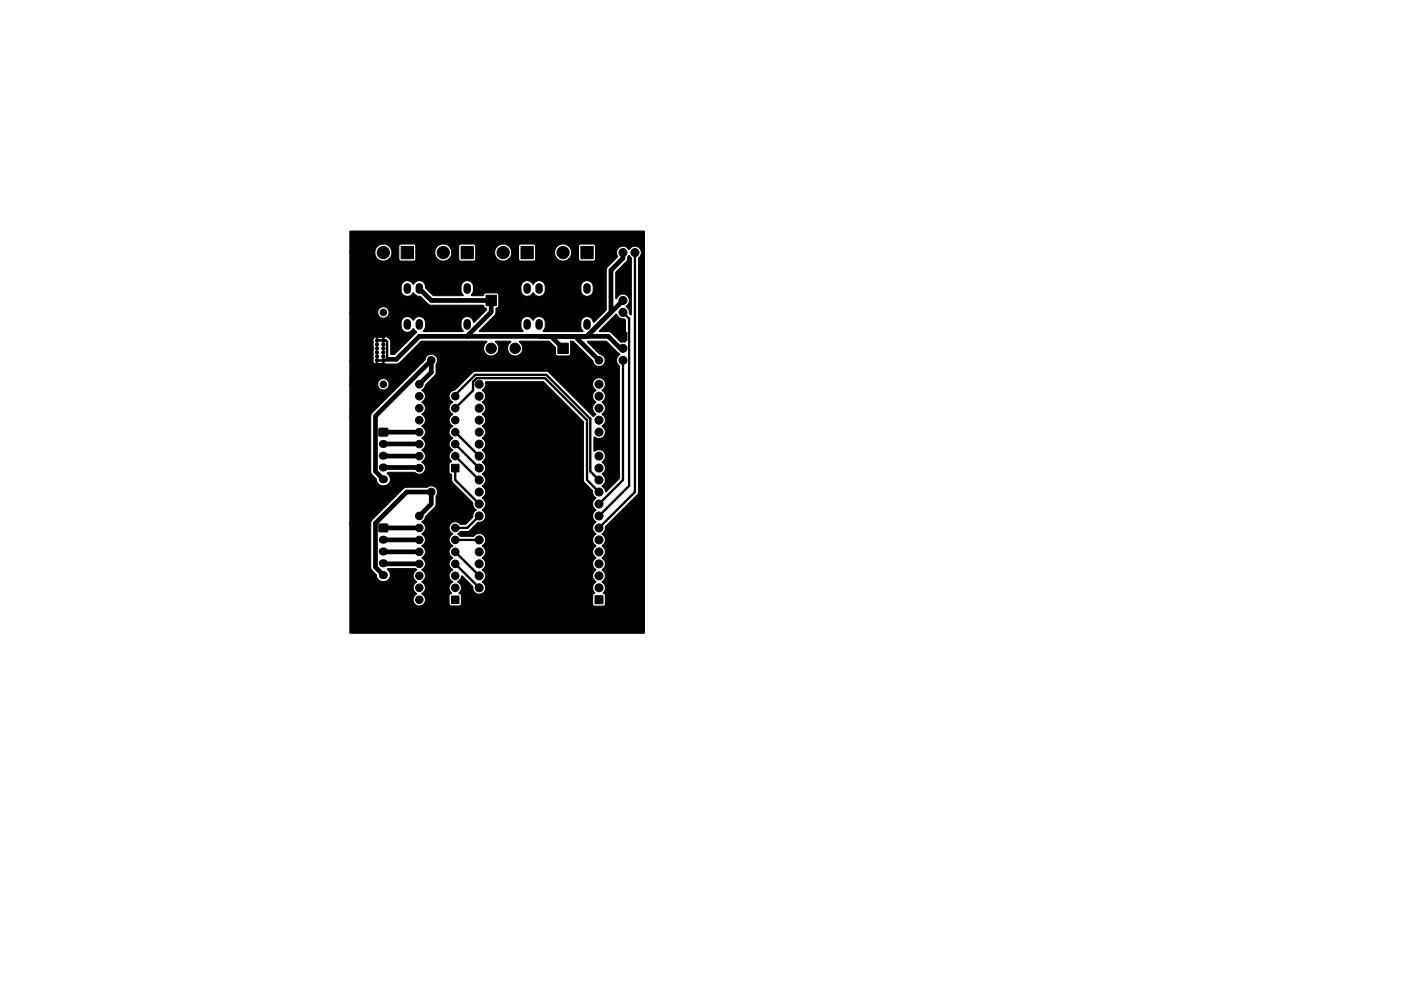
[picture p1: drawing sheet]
<svg xmlns="http://www.w3.org/2000/svg" width="297mm" height="210mm" viewBox="0 0 297 210" stroke-linecap="round" stroke-linejoin="round" font-family="sans-serif">
<g fill="#000" stroke="#000" stroke-width=".21">
<path d="M85.1 52.3h2.6v2.6h-2.6zM97.8 52.3h2.6v2.6h-2.6zM110.5 52.3h2.6v2.6h-2.6zM123.2 52.3h2.6v2.6h-2.6zM128.7 52.7h1.7v1.7h-1.7zM133.2 54.3h.2l.5 .5-.1 12-.3-.2a2.2 2.2 0 0 0-.7-1.7 1.39 1.39 0 0 0 .1-2.2 1.39 1.39 0 0 0-2.2 .7l-.2-.1v-5.5l2.4-2.4zM74.2 49.1l62.3-.1 .2 .1-.1 85.2h-62.4v-23.3h4.4v9.5l.3 .5 .9 1a1.37 1.37 0 0 0 1.2 1.4h.5a1.36 1.36 0 0 0 1.2-1 1.36 1.36 0 0 0-.5-1.5l-.1-.1 .1-.2h5.8l.3 .2-.1 .2a1.32 1.32 0 0 0-.1 2.2l.2 .2-.1 .2a1.33 1.33 0 0 0 .1 2.3v.1a1.34 1.34 0 0 0-.3 2.1 1.34 1.34 0 0 0 2.1-.1 1.34 1.34 0 0 0-.7-2l.2-.2a1.33 1.33 0 0 0-.1-2.3l.1-.2a1.31 1.31 0 0 0 0-2.3l-.2-.1 .2-.1a1.31 1.31 0 0 0 0-2.3l-.2-.1 .2-.2a1.31 1.31 0 0 0 0-2.3l-.2-.1 .2-.1a1.31 1.31 0 0 0 0-2.3l-.2-.1 .2-.2a1.38 1.38 0 0 0-.2-2.4l.6-.6 .2-.5 2.1-2.1 .2-.6v-1.7a1.33 1.33 0 0 0-.2-1.8 1.33 1.33 0 0 0-1.7 0l-4.8 .1-6.9 6.8-.3 .7h-4.4v-22.7h4.4v11.8l.2 .5 1 1.1a1.36 1.36 0 0 0 1.2 1.3h.5a1.35 1.35 0 0 0 1.2-1l-.1-.9-.5-.6 .2-.3h5.7a1.31 1.31 0 0 0 2.2-.7 1.3 1.3 0 0 0-.7-1.3l-.1-.2a1.38 1.38 0 0 0 .2-2.4l-.1-.2a1.34 1.34 0 0 0 .7-1.2 1.34 1.34 0 0 0-.7-1.2l.1-.2a1.31 1.31 0 0 0 0-2.3l-.2-.1 .2-.1a1.31 1.31 0 0 0 0-2.3l-.2-.1 .2-.2a1.31 1.31 0 0 0 0-2.2l-.2-.2 .2-.1a1.31 1.31 0 0 0 0-2.3l-.1-.2 .5-.5 .2-.6 2.2-2.2v-2.1a1.33 1.33 0 0 0-.5-2.1 1.33 1.33 0 0 0-1.8 1.2l-11.2 11.2-.3 .7h-4.4v-6.8h5.9a1.21 1.21 0 0 0 1.7 1.1 1.21 1.21 0 0 0 .2-2 1.21 1.21 0 0 0-1.9 .7v.2h-5.9v-5h4.9a.87 .87 0 0 0 1.3 .7h3.6l.6-.1 4.7-4.7h13.8l.1 .1a1.62 1.62 0 0 0-.4 2.4 1.62 1.62 0 0 0 2.5 .1 1.62 1.62 0 0 0-.2-2.4l.1-.2h3l.1 .1a1.62 1.62 0 0 0-.4 2.4 1.62 1.62 0 0 0 2.4 .1 1.62 1.62 0 0 0-.1-2.4v-.2h6.2l1.4 1.4v1.3l.1 .3 .3 .1h2.3l.5-.4-.1-2.6 .6-.1 4.2 4.1 .2 .6a1.32 1.32 0 0 0 2.2 0 1.32 1.32 0 0 0-1-2l-2.5-2.5v-.2h4l2.8 2.7v.2a1.43 1.43 0 0 0-.1 2.3v23.9l-2.8 2.8-.9-1.2a1.49 1.49 0 0 0 0-2.5l.3-.3a1.44 1.44 0 0 0-.3-2.3 1.42 1.42 0 0 0 .5-2 1.42 1.42 0 0 0-2.1-.3l-.1-2.9 .2-.1a1.4 1.4 0 0 0 2-.3 1.4 1.4 0 0 0-.5-2 1.49 1.49 0 0 0 0-2.5 1.49 1.49 0 0 0 0-2.6 1.49 1.49 0 0 0 0-2.5l.3-.2a1.39 1.39 0 0 0-.1-2.1 1.39 1.39 0 0 0-2 .3 1.39 1.39 0 0 0 .6 2 1.48 1.48 0 0 0 0 2.5 1.48 1.48 0 0 0 0 2.6l-.7 .4-9.3-9.3-.5-.2h-15.3l-.3 .1-3.8 3.8-.6 .2a1.31 1.31 0 0 0 0 2.3l.1 .1-.1 .2a1.31 1.31 0 0 0 0 2.2l.1 .2-.1 .1a1.31 1.31 0 0 0 0 2.3l.1 .1-.1 .1a1.31 1.31 0 0 0 0 2.3l.1 .2-.1 .1a1.38 1.38 0 0 0 .1 2.4l-.1 .1a1.39 1.39 0 0 0-.2 2.3l-.5 .5v1.8l.2 .3 .4 .2v1.5l4.5 4.5a1.59 1.59 0 0 0 .7 1.5 1.6 1.6 0 0 0-.7 1.5l-1.5 1.5h-1.2a1.34 1.34 0 0 0-2.1 0 1.34 1.34 0 0 0 .5 2.1l-.1 .1a1.33 1.33 0 0 0 .1 2.4l-.1 .1a1.31 1.31 0 0 0 0 2.3l.1 .2-.1 .1a1.31 1.31 0 0 0 0 2.3l.1 .1-.1 .1a1.32 1.32 0 0 0-.2 2.2l.3 .2-.1 .2a1.31 1.31 0 0 0-.2 2.1v.2l-.5 .4 .1 2 .3 .3h1.8l.4-.4v-1.8l-.1-.3-.4-.2 .1-.2a1.31 1.31 0 0 0-.3-2.1v-.2l.4-.4 .5-.8 2.3 2.3a1.39 1.39 0 0 0 1 1.5 1.39 1.39 0 0 0 1.6-.8 1.39 1.39 0 0 0-.7-1.8l.3-.2a1.43 1.43 0 0 0-.3-2.3 1.49 1.49 0 0 0 0-2.5 1.49 1.49 0 0 0 0-2.6 1.41 1.41 0 0 0 .4-2.2 1.41 1.41 0 0 0-2.2 .2h-2.7l-.6-.5 .5-.5 1.8-.1 2-1.9a1.4 1.4 0 0 0 1.5-1 1.4 1.4 0 0 0-.7-1.6 1.49 1.49 0 0 0 0-2.5l.3-.3a1.44 1.44 0 0 0-.3-2.3 1.49 1.49 0 0 0 0-2.5l.3-.3a1.44 1.44 0 0 0-.3-2.3 1.49 1.49 0 0 0 0-2.5 1.49 1.49 0 0 0 0-2.5 1.49 1.49 0 0 0 0-2.6 1.49 1.49 0 0 0 0-2.5 1.49 1.49 0 0 0 0-2.6 1.49 1.49 0 0 0 0-2.5l.3-.2a1.42 1.42 0 0 0 .4-1.5l12.3-.1 8.5 8.4v12.6l.2 .3 1.7 1.8a1.79 1.79 0 0 0 .8 1.6 1.49 1.49 0 0 0 0 2.5 1.48 1.48 0 0 0 0 2.5 1.49 1.49 0 0 0 0 2.6 1.48 1.48 0 0 0 0 2.5 1.48 1.48 0 0 0 0 2.6 1.48 1.48 0 0 0 0 2.5 1.49 1.49 0 0 0 0 2.5 1.51 1.51 0 0 0-.3 2.4l-.5 .5v1.8l.2 .4 .3 .1h1.9l.3-.3 .1-2-.5-.4a1.62 1.62 0 0 0-.3-2.5l.3-.2a1.43 1.43 0 0 0-.3-2.3 1.49 1.49 0 0 0 0-2.5 1.49 1.49 0 0 0 0-2.6 1.49 1.49 0 0 0 0-2.5 1.69 1.69 0 0 0 .8-1.6l6.7-6.8 .3-.4v-49.8a1.4 1.4 0 0 0 .1-2.2 1.4 1.4 0 0 0-2.2 .4h-.1a1.41 1.41 0 0 0-2-.4 1.41 1.41 0 0 0-.3 2l-2.1 2.1-.3 .5v8.7l-2.5 2.6-.2-.1-.2-.5a1.31 1.31 0 0 0-1.4-.6 1.31 1.31 0 0 0-1 1.2v1l.4 .8-.1 .2h-8.2l-.2-.2 .5-.8v-1.1a1.32 1.32 0 0 0-1.1-1.1 1.32 1.32 0 0 0-1.4 .7l-.2-.1a1.31 1.31 0 0 0-1.4-.6 1.31 1.31 0 0 0-1 1.2v1l.4 .8-.1 .2-9.1-.1-.1-.1 3.5-3.6 .1-1.2 .4-.2 .1-.2v-2.5l-.3-.4h-2.4l-.3 .2-.3 .4h-2.4l-.1-.1 .5-1h10.1a1.36 1.36 0 0 0 1.1 1.3 1.36 1.36 0 0 0 1.4-.8l.2 .1a1.31 1.31 0 0 0 1.4 .6 1.31 1.31 0 0 0 1-1.2h7.6v.2a1.31 1.31 0 0 0 1.3 1.1 1.31 1.31 0 0 0 1.3-1.3v-1a1.31 1.31 0 0 0-1.4-1.1 1.31 1.31 0 0 0-1.2 1.3v.8h-7.6v-1a1.37 1.37 0 0 0-1.2-1 1.37 1.37 0 0 0-1.4 .7 1.36 1.36 0 0 0-1.4-.7 1.36 1.36 0 0 0-1.1 1.2v.8h-10.1v-1a1.31 1.31 0 0 0-1.4-1.1 1.31 1.31 0 0 0-1.2 1.3v1l.4 .8-.1 .1h-6.2l-1.7-1.6a1.36 1.36 0 0 0-1-1.5 1.36 1.36 0 0 0-1.6 .7 1.36 1.36 0 0 0-1.4-.7 1.36 1.36 0 0 0-1.1 1.2v1a1.32 1.32 0 0 0 1.1 1.1 1.32 1.32 0 0 0 1.4-.8l.2 .1a1.47 1.47 0 0 0 1.4 .7l1.5 1.6 .5 .2 11.3 .1 .2 .4 .4 .2v.4l-2.5 2.6-.2-.1-.2-.5a1.31 1.31 0 0 0-1.4-.6 1.31 1.31 0 0 0-1 1.2v1l.4 .8-.1 .2h-8.2l-.2-.2 .5-.8v-1.1a1.32 1.32 0 0 0-1.1-1.1 1.32 1.32 0 0 0-1.4 .7l-.2-.1a1.31 1.31 0 0 0-1.4-.6 1.31 1.31 0 0 0-1 1.2v1a1.37 1.37 0 0 0 1.1 1.1 1.37 1.37 0 0 0 1.4-.8l.7 .8-4.7 4.7h-.8v-2.7l-.1-.5-.7-.5-2-.1a.92 .92 0 0 0-.9 1.3v3.8h-4.9v-10.2h5.9a1.21 1.21 0 0 0 1.7 1.1 1.21 1.21 0 0 0 .2-2.1 1.21 1.21 0 0 0-1.9 .8v.2h-5.9v-12.8h5.3a1.81 1.81 0 0 0 1 1.7 1.81 1.81 0 0 0 2-.3h2.1l.1 .4 .3 .1h2.8l.4-.4v-1.5h4a1.81 1.81 0 0 0 1 1.7 1.81 1.81 0 0 0 2-.3h2.1l.1 .4 .3 .1h2.8l.4-.4v-1.5h4a1.81 1.81 0 0 0 1 1.7 1.81 1.81 0 0 0 2-.3h2.1l.1 .4 .3 .1h2.8l.4-.4v-1.5h4a1.81 1.81 0 0 0 1 1.7 1.81 1.81 0 0 0 2-.3h2.1l.1 .4 .3 .1 2.9-.1 .3-.4-.1-2.9-.4-.2h-2.9l-.2 .4v2.7h-2.1a1.81 1.81 0 0 0-.5-3 1.81 1.81 0 0 0-2.5 1.6h-4v-1.3l-.3-.4h-3l-.3 .4v2.7h-2a1.81 1.81 0 0 0-.6-3 1.81 1.81 0 0 0-2.5 1.6h-4v-1.3l-.3-.4h-3l-.3 .4v2.7h-2a1.81 1.81 0 0 0-.6-3 1.81 1.81 0 0 0-2.5 1.6h-4v-1.3l-.3-.4h-3l-.3 .4v2.7h-2a1.81 1.81 0 0 0-.6-3 1.81 1.81 0 0 0-2.5 1.6h-5.3zM103 62.6h2.2v2.2h-2.2zM118.3 72.8h2.2v2.2h-2.2zM127.1 70.1l3.5-3.5a1.73 1.73 0 0 0 1.8 1.1l.2 .3-.1 4.6h-.9l-2.2-2.2h-2.2zM131.2 60.4h1.7v1.7h-1.7zM131.2 70.5h1.7v1.7h-1.7z"/>
<path d="M80.4 90.9h1.8v1.6h-1.8zM95.7 98.5h1.6v1.6h-1.6zM80.4 111.2h1.8v1.6h-1.8zM95.7 126.4h1.6v1.6h-1.6zM100.8 126.4h1.6v1.7h-1.6zM126.2 126.4h1.6v1.7h-1.6z"/>
<circle cx="81.3" cy="53.6" r="1.3"/>
<circle cx="94" cy="53.6" r="1.3"/>
<circle cx="106.7" cy="53.6" r="1.3"/>
<circle cx="119.4" cy="53.6" r="1.3"/>
<circle cx="127" cy="56.1" r=".4"/>
<circle cx="132.1" cy="53.6" r=".85"/>
<circle cx="134.6" cy="53.6" r=".85"/>
<circle cx="76.2" cy="66.3" r=".7"/>
<circle cx="78.7" cy="73.9" r=".4"/>
<circle cx="79.9" cy="72.2" r=".35"/>
<circle cx="79.9" cy="73.1" r=".35"/>
<circle cx="79.9" cy="71.4" r=".35"/>
<circle cx="79.9" cy="76.5" r=".35"/>
<circle cx="79.9" cy="74.8" r=".35"/>
<circle cx="79.9" cy="73.9" r=".35"/>
<circle cx="79.9" cy="77.3" r=".35"/>
<circle cx="79.9" cy="75.6" r=".35"/>
<circle cx="81.3" cy="72.2" r=".35"/>
<circle cx="81.3" cy="71.4" r=".35"/>
<circle cx="81.3" cy="73.1" r=".35"/>
<circle cx="81.3" cy="66.3" r=".7"/>
<circle cx="81.3" cy="76.5" r=".35"/>
<circle cx="81.3" cy="74.8" r=".35"/>
<circle cx="81.3" cy="73.9" r=".35"/>
<circle cx="81.3" cy="75.6" r=".35"/>
<circle cx="81.3" cy="77.3" r=".35"/>
<circle cx="86.4" cy="79" r=".4"/>
<circle cx="86.4" cy="71.4" r=".4"/>
<circle cx="88.9" cy="73.9" r=".4"/>
<circle cx="91.4" cy="76.4" r=".8"/>
<circle cx="91.4" cy="68.8" r=".4"/>
<circle cx="93.9" cy="76.4" r=".8"/>
<circle cx="99.1" cy="79" r=".4"/>
<circle cx="104.1" cy="68.8" r=".4"/>
<circle cx="104.1" cy="73.9" r="1.1"/>
<circle cx="109.2" cy="68.8" r=".4"/>
<circle cx="109.2" cy="73.9" r="1.1"/>
<circle cx="111.8" cy="73.9" r=".4"/>
<circle cx="121.9" cy="63.7" r=".4"/>
<circle cx="127" cy="73.9" r=".8"/>
<circle cx="127" cy="76.4" r=".8"/>
<circle cx="127" cy="63.7" r=".4"/>
<circle cx="132.1" cy="63.7" r=".85"/>
<circle cx="132.1" cy="76.4" r=".85"/>
<circle cx="132.1" cy="66.3" r=".85"/>
<circle cx="132.1" cy="73.9" r=".85"/>
<circle cx="76.2" cy="81.5" r=".7"/>
<circle cx="81.3" cy="81.5" r=".7"/>
<circle cx="81.3" cy="84.1" r=".4"/>
<circle cx="88.9" cy="89.1" r=".8"/>
<circle cx="88.9" cy="99.3" r=".8"/>
<circle cx="88.9" cy="84.1" r=".8"/>
<circle cx="88.9" cy="94.2" r=".8"/>
<circle cx="88.9" cy="96.8" r=".8"/>
<circle cx="88.9" cy="81.5" r=".8"/>
<circle cx="88.9" cy="91.7" r=".8"/>
<circle cx="88.9" cy="86.6" r=".8"/>
<circle cx="94" cy="84.1" r=".4"/>
<circle cx="96.5" cy="94.2" r=".8"/>
<circle cx="96.5" cy="81.5" r=".8"/>
<circle cx="96.5" cy="89.1" r=".8"/>
<circle cx="96.5" cy="86.6" r=".8"/>
<circle cx="96.5" cy="84.1" r=".8"/>
<circle cx="96.5" cy="91.7" r=".8"/>
<circle cx="96.5" cy="96.8" r=".8"/>
<circle cx="101.6" cy="84.1" r=".85"/>
<circle cx="101.6" cy="86.6" r=".85"/>
<circle cx="101.6" cy="94.2" r=".85"/>
<circle cx="101.6" cy="91.7" r=".85"/>
<circle cx="101.6" cy="81.5" r=".85"/>
<circle cx="101.6" cy="96.8" r=".85"/>
<circle cx="101.6" cy="89.1" r=".85"/>
<circle cx="101.6" cy="99.3" r=".85"/>
<circle cx="104.1" cy="86.6" r=".4"/>
<circle cx="121.9" cy="91.7" r=".4"/>
<circle cx="127" cy="94.2" r=".85"/>
<circle cx="127" cy="86.6" r=".85"/>
<circle cx="127" cy="84.1" r=".85"/>
<circle cx="127" cy="99.3" r=".85"/>
<circle cx="127" cy="89.1" r=".85"/>
<circle cx="127" cy="96.8" r=".85"/>
<circle cx="127" cy="81.5" r=".85"/>
<circle cx="127" cy="91.7" r=".85"/>
<circle cx="83.8" cy="101.8" r=".4"/>
<circle cx="88.9" cy="109.5" r=".8"/>
<circle cx="88.9" cy="114.5" r=".8"/>
<circle cx="88.9" cy="117.1" r=".8"/>
<circle cx="88.9" cy="119.6" r=".8"/>
<circle cx="88.9" cy="112" r=".8"/>
<circle cx="91.4" cy="104.4" r=".8"/>
<circle cx="93.9" cy="104.4" r=".8"/>
<circle cx="96.5" cy="109.5" r=".8"/>
<circle cx="96.5" cy="119.6" r=".8"/>
<circle cx="96.5" cy="117.1" r=".8"/>
<circle cx="96.5" cy="114.5" r=".8"/>
<circle cx="96.5" cy="112" r=".8"/>
<circle cx="101.6" cy="104.4" r=".85"/>
<circle cx="101.6" cy="112" r=".85"/>
<circle cx="101.6" cy="114.5" r=".85"/>
<circle cx="101.6" cy="119.6" r=".85"/>
<circle cx="101.6" cy="109.5" r=".85"/>
<circle cx="101.6" cy="117.1" r=".85"/>
<circle cx="101.6" cy="101.8" r=".85"/>
<circle cx="101.6" cy="106.9" r=".85"/>
<circle cx="127" cy="101.8" r=".85"/>
<circle cx="127" cy="109.5" r=".85"/>
<circle cx="127" cy="104.4" r=".85"/>
<circle cx="127" cy="117.1" r=".85"/>
<circle cx="127" cy="114.5" r=".85"/>
<circle cx="127" cy="119.6" r=".85"/>
<circle cx="127" cy="106.9" r=".85"/>
<circle cx="127" cy="112" r=".85"/>
<circle cx="86.4" cy="122.2" r=".4"/>
<circle cx="88.9" cy="127.2" r=".8"/>
<circle cx="88.9" cy="122.2" r=".8"/>
<circle cx="88.9" cy="124.7" r=".8"/>
<circle cx="96.5" cy="124.7" r=".8"/>
<circle cx="96.5" cy="122.2" r=".8"/>
<circle cx="101.6" cy="124.7" r=".85"/>
<circle cx="101.6" cy="122.2" r=".85"/>
<circle cx="127" cy="124.7" r=".85"/>
<circle cx="127" cy="122.2" r=".85"/>
</g>
<path d="M86.4 60.9v.7M86.4 68.5v.7M88.9 60.9v.7M88.9 68.5v.7M99.1 60.9v.7M99.1 68.5v.7M111.8 60.9v.7M111.8 68.5v.7M114.3 60.9v.7M114.3 68.5v.7M124.5 60.9v.7M124.5 68.5v.7" fill="none" stroke="#000" stroke-width="1.6"/>
<path d="M81.2 94.2h.2M81.2 96.7h.2M81.2 99.2h.2M81.2 114.5h.2M81.2 117h.2M81.2 119.5h.2M81.2 101.7h.2M81.2 122h.2" fill="none" stroke="#000" stroke-width="1.7"/>
<path d="M76.5 78.7h.8M76.5 70h.8M79.6 78.7h1.4M79.6 70h1.4" fill="none" stroke="#000" stroke-width=".9"/>
<g fill="none" stroke="#000" stroke-width=".5">
<path d="M134.6 53.6v50.8l-7.6 7.6M79.9 77.3h1.4M79.9 71.4h1.4M79.9 72.2h1.9l.3 .3v3.7l-.3 .3h-1.9M132.1 66.3l1.3 1.3v35.5l-6.4 6.4M132.1 76.4v25.4l-5.1 5.1M96.5 91.7l5.1 5.1M96.5 94.2l5.1 5.1M96.5 96.8l5.1 5M96.5 99.3v2.5l5.1 5.1M96.5 83.8l4.3-4.3h15l9.4 9.4v11.1l1.8 1.8M96.5 86.6l3.8-3.8v-1.8l.8-.8h14.4l9 8.9v12.7l2.5 2.6"/>
<path d="M96.5 114.5h5.1M96.5 117.1l5.1 5.1M96.5 119.6l5.1 5.1M101.6 109.5l-2.5 2.5h-2.6"/>
</g>
<g fill="none" stroke="#000" stroke-width="1">
<path d="M132.1 53.6v1.2l-2.6 2.5v8.9l-5.1 5.2M88.9 61.2l2.5 2.5h12.7v2.5l-5.1 5.2M116.8 71.4l2.6 2.5M121.9 71.4l5.1 5M132.1 73.9h-.6l-2.5-2.5h-40.1l-4.9 4.8h-1.9M132.1 63.7l-7.6 7.7M81.3 91.7h7.6M81.3 94.2h7.6M81.3 99.2h7.5M81.4 96.8h7.5M88.9 81.5l2.5-2.5v-2.6l-11.8 11.9v11.7l1.7 1.7M81.3 112h7.6"/>
<path d="M81.3 114.5h7.6M81.4 117.1h7.5M81.4 119.6h7.5M88.9 109.5l2.5-2.6v-2.5h-5.2l-6.6 6.6v9.3l1.7 1.7"/>
</g>
</svg>
